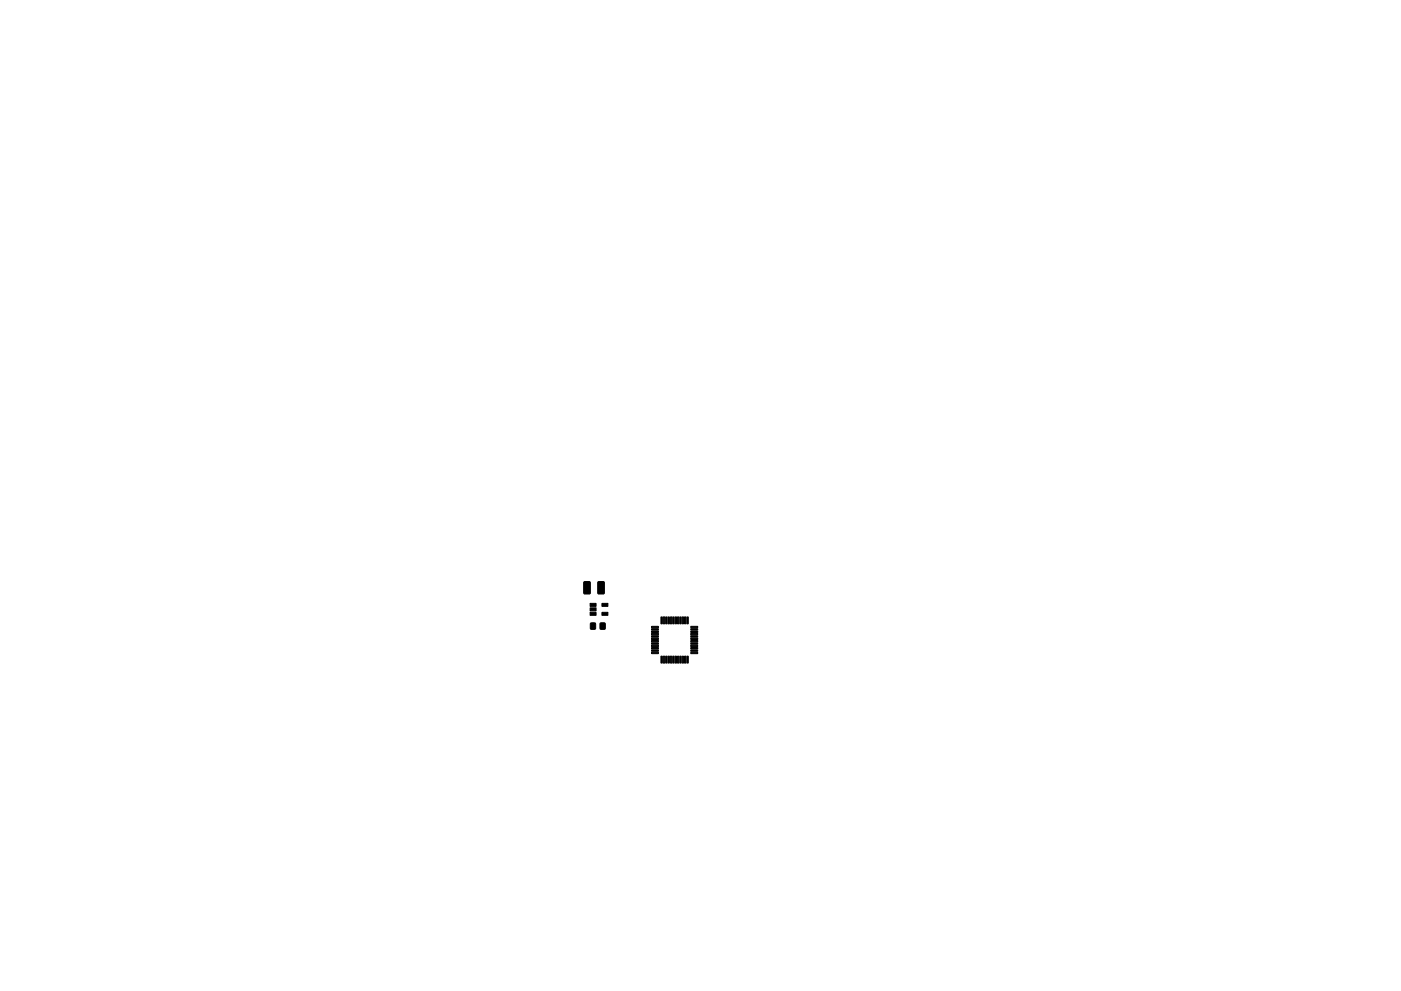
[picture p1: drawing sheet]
<svg xmlns="http://www.w3.org/2000/svg" width="297mm" height="210mm" viewBox="0 0 297 210" stroke-linecap="round" stroke-linejoin="round" font-family="sans-serif">
<g fill="#000" stroke="#000" stroke-width=".21">
<path d="M123.8 123.5l1.1-.1 .3 .1v2.3l-.2 .2h-1l-.2-.1zM125.1 128h1.3v.6h-1.3zM125.1 129h1.3v.6h-1.3zM125.1 129.9h1.3v.6h-1.3zM125.2 132.2h1v1.3l-1-.1zM126.8 123.5l1.1-.1 .2 .1v2.3l-.1 .2h-1.1l-.2-.1zM127.3 132.2h1v1.3l-1-.1zM127.6 129.9h1.3v.6h-1.3zM127.6 128h1.3v.6h-1.3zM138.2 132.9h1.3l.1 .2-1.4 .1zM138.2 133.4h1.3l.1 .2-1.4 .1zM138.2 133.9h1.3l.1 .2-1.4 .1z"/>
<path d="M138.2 134.4h1.3l.1 .2-1.4 .1zM138.2 134.9h1.3l.1 .2-1.4 .1zM138.2 135.4h1.3l.1 .2-1.4 .1zM138.2 135.9h1.3l.1 .2-1.4 .1zM138.2 136.4h1.3l.1 .2-1.4 .1zM138.2 136.9h1.3l.1 .2-1.4 .1zM138.2 137.4h1.3l.1 .2-1.4 .1zM138.2 137.9h1.3l.1 .2-1.4 .1zM138.2 138.4h1.3l.1 .2-1.4 .1zM140.2 130.9l.2 .1v1.4l-.3-.1zM140.2 139.2l.2 .1v1.4l-.3-.1zM140.7 130.9h.2v1.5l-.3-.1z"/>
<path d="M140.7 139.2l.2 .1v1.4l-.3-.1zM141.2 130.9l.2 .1v1.4l-.3-.1zM141.2 139.2l.2 .1v1.4l-.3-.1zM141.7 130.9h.2v1.5l-.3-.1zM141.7 139.2l.2 .1v1.4l-.3-.1zM142.2 130.9l.2 .1v1.4l-.3-.1zM142.2 139.2l.2 .1v1.4l-.3-.1zM142.7 130.9h.2v1.5l-.3-.1zM142.7 139.2l.2 .1v1.4l-.3-.1zM143.2 130.9l.2 .1v1.4l-.3-.1zM143.2 139.2l.2 .1v1.4l-.3-.1zM143.7 130.9h.2v1.5l-.3-.1z"/>
<path d="M143.7 139.2l.2 .1v1.4l-.3-.1zM144.2 130.9l.2 .1v1.4l-.3-.1zM144.2 139.2l.2 .1v1.4l-.3-.1zM144.7 130.9h.2v1.5l-.3-.1zM144.7 139.2l.2 .1v1.4l-.3-.1zM145.2 130.9l.2 .1v1.4l-.3-.1zM145.2 139.2l.2 .1v1.4l-.3-.1zM145.7 130.9h.2v1.5l-.3-.1zM145.7 139.2l.2 .1v1.4l-.3-.1zM146.5 138.4h1.4v.2l-1.4 .1zM146.5 137.9h1.4v.2l-1.4 .1zM146.5 137.4h1.4v.2l-1.4 .1z"/>
<path d="M146.5 136.9h1.4v.2l-1.4 .1zM146.5 136.4h1.4v.2l-1.4 .1zM146.5 135.9h1.4v.2l-1.4 .1zM146.5 135.4h1.4v.2l-1.4 .1zM146.5 134.9h1.4v.2l-1.4 .1zM146.5 134.4h1.4v.2l-1.4 .1zM146.5 133.9h1.4v.2l-1.4 .1zM146.5 133.4h1.4v.2l-1.4 .1zM146.5 132.9h1.4v.2l-1.4 .1z"/>
</g>
</svg>
